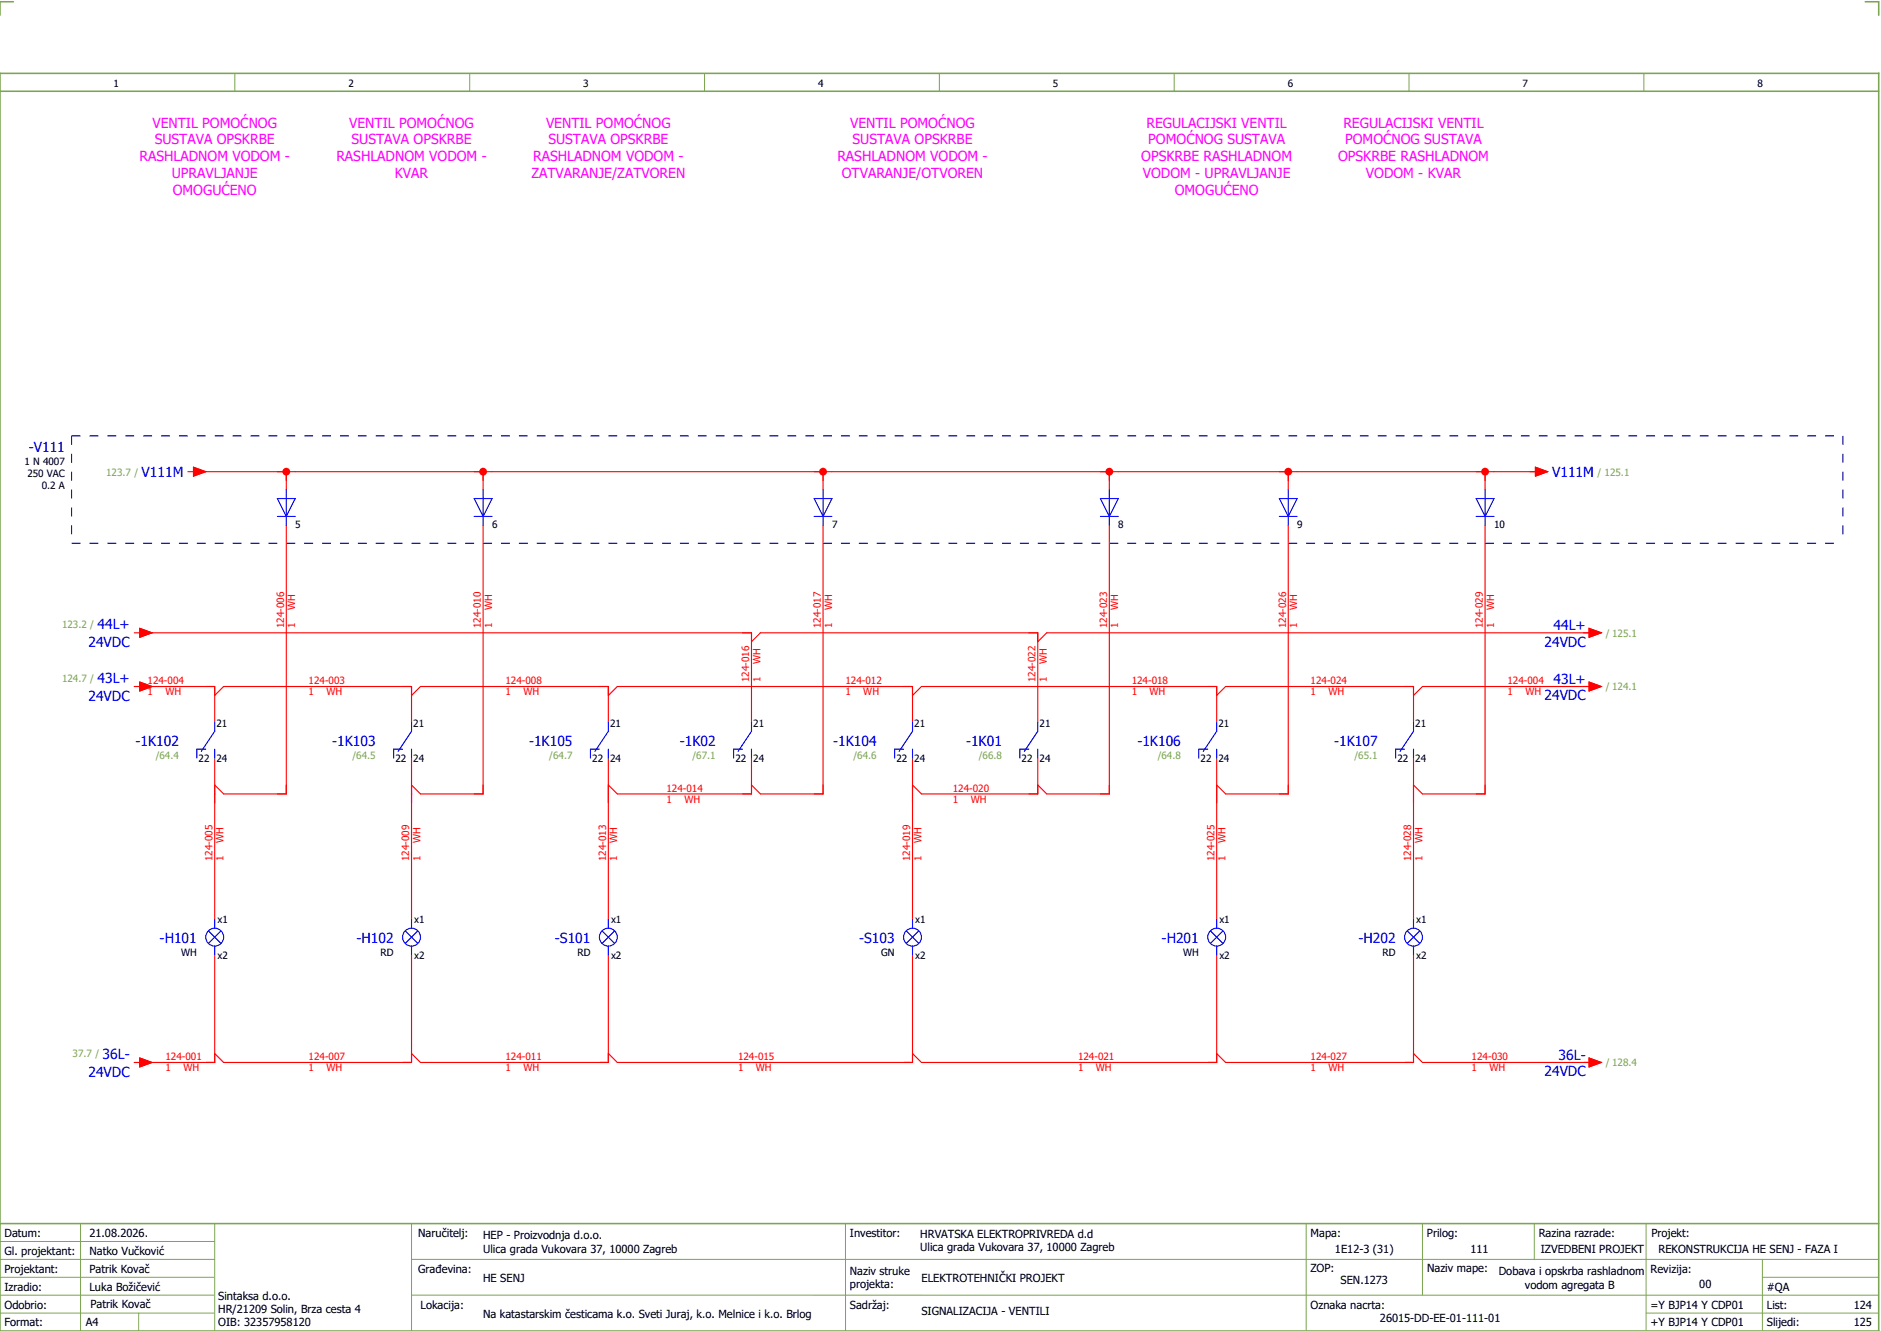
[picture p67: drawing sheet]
<svg xmlns="http://www.w3.org/2000/svg" width="421mm" height="297mm" viewBox="0 0 421 297" stroke-linecap="round" stroke-linejoin="round" font-family="sans-serif">
<defs><g id="words">
<g font-size="3.1" fill="#f0f">
<text x="34.1" y="28.5">VENTIL POMOĆNOG</text>
<text x="78.1" y="28.5">VENTIL POMOĆNOG</text>
<text x="122.1" y="28.5">VENTIL POMOĆNOG</text>
<text x="190.1" y="28.5">VENTIL POMOĆNOG</text>
<text x="256.3" y="28.5">REGULACIJSKI VENTIL</text>
<text x="300.3" y="28.5">REGULACIJSKI VENTIL</text>
<text x="34.6" y="32.3">SUSTAVA OPSKRBE</text>
<text x="78.6" y="32.3">SUSTAVA OPSKRBE</text>
<text x="122.6" y="32.3">SUSTAVA OPSKRBE</text>
<text x="190.6" y="32.3">SUSTAVA OPSKRBE</text>
<text x="256.7" y="32.3">POMOĆNOG SUSTAVA</text>
<text x="300.7" y="32.3">POMOĆNOG SUSTAVA</text>
<text x="31.2" y="36">RASHLADNOM VODOM -</text>
<text x="38.4" y="39.8">UPRAVLJANJE</text>
<text x="75.2" y="36">RASHLADNOM VODOM -</text>
<text x="88.3" y="39.8">KVAR</text>
<text x="118.8" y="39.8">ZATVARANJE/ZATVOREN</text>
<text x="119.2" y="36">RASHLADNOM VODOM -</text>
<text x="187.2" y="36">RASHLADNOM VODOM -</text>
<text x="188.2" y="39.8">OTVARANJE/OTVOREN</text>
<text x="255.1" y="36">OPSKRBE RASHLADNOM</text>
<text x="255.5" y="39.8">VODOM - UPRAVLJANJE</text>
<text x="299.1" y="36">OPSKRBE RASHLADNOM</text>
<text x="305.4" y="39.8">VODOM - KVAR</text>
<text x="38.6" y="43.5">OMOGUĆENO</text>
<text x="262.6" y="43.5">OMOGUĆENO</text>
</g>
<g font-size="3.1" fill="#00f">
<text x="6.4" y="101">-V111</text>
<text x="31.7" y="106.6">V111M</text>
<text x="347" y="106.6">V111M</text>
<text x="21.8" y="140.6">44L+</text>
<text x="347.3" y="140.8">44L+</text>
<text x="19.8" y="144.6">24VDC</text>
<text x="345.3" y="144.5">24VDC</text>
<text x="21.8" y="152.6">43L+</text>
<text x="347.3" y="152.8">43L+</text>
<text x="19.8" y="156.6">24VDC</text>
<text x="345.3" y="156.5">24VDC</text>
<text x="30.3" y="166.6">-1K102</text>
<text x="74.3" y="166.6">-1K103</text>
<text x="118.3" y="166.6">-1K105</text>
<text x="152" y="166.6">-1K02</text>
<text x="186.3" y="166.6">-1K104</text>
<text x="216" y="166.6">-1K01</text>
<text x="254.3" y="166.6">-1K106</text>
<text x="298.3" y="166.6">-1K107</text>
<text x="35.7" y="210.6">-H101</text>
<text x="79.7" y="210.6">-H102</text>
<text x="124.1" y="210.6">-S101</text>
<text x="192.1" y="210.6">-S103</text>
<text x="259.7" y="210.6">-H201</text>
<text x="303.7" y="210.6">-H202</text>
<text x="22.9" y="236.6">36L-</text>
<text x="348.4" y="236.8">36L-</text>
<text x="19.8" y="240.6">24VDC</text>
<text x="345.3" y="240.5">24VDC</text>
</g>
<g font-size="2.5">
<text x="1" y="276.4">Datum:</text>
<text x="1" y="280.4">Gl. projektant:</text>
<text x="20" y="276.4">21.08.2026.</text>
<text x="20" y="280.4">Natko Vučković</text>
<text x="93.5" y="276.4">Naručitelj:</text>
<text x="108" y="276.9">HEP - Proizvodnja d.o.o.</text>
<text x="108" y="279.9">Ulica grada Vukovara 37, 10000 Zagreb</text>
<text x="190" y="276.4">Investitor:</text>
<text x="205.7" y="276.6">HRVATSKA ELEKTROPRIVREDA d.d</text>
<text x="205.7" y="279.6">Ulica grada Vukovara 37, 10000 Zagreb</text>
<text x="293" y="276.4">Mapa:</text>
<text x="298.4" y="279.9">1E12-3 (31)</text>
<text x="319" y="276.4">Prilog:</text>
<text x="328.7" y="279.9">111</text>
<text x="344" y="276.4">Razina razrade:</text>
<text x="344.4" y="279.9">IZVEDBENI PROJEKT</text>
<text x="369.2" y="276.3">Projekt:</text>
<text x="370.8" y="279.9">REKONSTRUKCIJA HE SENJ - FAZA I</text>
<text x="1" y="284.4">Projektant:</text>
<text x="20" y="284.4">Patrik Kovač</text>
<text x="93.5" y="284.4">Građevina:</text>
<text x="108" y="286.4">HE SENJ</text>
<text x="190" y="284.9">Naziv struke</text>
<text x="190" y="287.9">projekta:</text>
<text x="206" y="286.5">ELEKTROTEHNIČKI PROJEKT</text>
<text x="293" y="284.3">ZOP:</text>
<text x="299.7" y="286.9">SEN.1273</text>
<text x="319" y="284.3">Naziv mape:</text>
<text x="335.1" y="285">Dobava i opskrba rashladnom</text>
<text x="340.9" y="288">vodom agregata B</text>
<text x="369" y="284.4">Revizija:</text>
<text x="379.9" y="287.9">00</text>
<text x="1" y="288.4">Izradio:</text>
<text x="1" y="292.4">Odobrio:</text>
<text x="20" y="288.4">Luka Božičević</text>
<text x="20.2" y="292.3">Patrik Kovač</text>
<text x="48.8" y="290.4">Sintaksa d.o.o.</text>
<text x="48.8" y="293.4">HR/21209 Solin, Brza cesta 4</text>
<text x="94" y="292.4">Lokacija:</text>
<text x="190" y="292.4">Sadržaj:</text>
<text x="206" y="293.9">SIGNALIZACIJA - VENTILI</text>
<text x="293" y="292.4">Oznaka nacrta:</text>
<text x="369" y="292.4">=Y BJP14 Y CDP01</text>
<text x="395" y="292.4">List:</text>
<text x="395" y="288.4">#QA</text>
<text x="414.4" y="292.4">124</text>
<text x="1" y="296.4">Format:</text>
<text x="19.2" y="296.4">A4</text>
<text x="48.8" y="296.4">OIB: 32357958120</text>
<text x="108" y="294.4">Na katastarskim česticama k.o. Sveti Juraj, k.o. Melnice i k.o. Brlog</text>
<text x="308.5" y="295.4">26015-DD-EE-01-111-01</text>
<text x="369" y="296.4">+Y BJP14 Y CDP01</text>
<text x="395" y="296.4">Slijedi:</text>
<text x="414.4" y="296.4">125</text>
</g>
<g font-size="2.2">
<text x="25.4" y="19.4">1</text>
<text x="77.9" y="19.4">2</text>
<text x="130.4" y="19.4">3</text>
<text x="182.9" y="19.4">4</text>
<text x="235.4" y="19.4">5</text>
<text x="287.9" y="19.4">6</text>
<text x="340.4" y="19.4">7</text>
<text x="392.9" y="19.4">8</text>
<text x="5.5" y="103.9">1 N 4007</text>
<text x="6.1" y="106.6">250 VAC</text>
<text x="9.3" y="109.3">0.2 A</text>
<text x="66" y="117.9">5</text>
<text x="110" y="117.9">6</text>
<text x="186" y="117.9">7</text>
<text x="250" y="117.9">8</text>
<text x="290" y="117.9">9</text>
<text x="334" y="117.9">10</text>
<text x="48.4" y="162.3">21</text>
<text x="92.4" y="162.3">21</text>
<text x="136.4" y="162.3">21</text>
<text x="168.4" y="162.3">21</text>
<text x="204.4" y="162.3">21</text>
<text x="232.4" y="162.3">21</text>
<text x="272.4" y="162.3">21</text>
<text x="316.4" y="162.3">21</text>
<text x="44.4" y="170.2">22</text>
<text x="48.4" y="170.2">24</text>
<text x="88.4" y="170.2">22</text>
<text x="92.4" y="170.2">24</text>
<text x="132.4" y="170.2">22</text>
<text x="136.4" y="170.2">24</text>
<text x="164.4" y="170.2">22</text>
<text x="168.4" y="170.2">24</text>
<text x="200.4" y="170.2">22</text>
<text x="204.4" y="170.2">24</text>
<text x="228.4" y="170.2">22</text>
<text x="232.4" y="170.2">24</text>
<text x="268.4" y="170.2">22</text>
<text x="272.4" y="170.2">24</text>
<text x="312.4" y="170.2">22</text>
<text x="316.4" y="170.2">24</text>
<text x="48.6" y="206.3">x1</text>
<text x="92.6" y="206.3">x1</text>
<text x="136.6" y="206.3">x1</text>
<text x="204.6" y="206.3">x1</text>
<text x="272.6" y="206.3">x1</text>
<text x="316.6" y="206.3">x1</text>
<text x="40.5" y="213.5">WH</text>
<text x="48.6" y="214.2">x2</text>
<text x="85.1" y="213.5">RD</text>
<text x="92.6" y="214.2">x2</text>
<text x="129.1" y="213.5">RD</text>
<text x="136.6" y="214.2">x2</text>
<text x="197" y="213.5">GN</text>
<text x="204.6" y="214.2">x2</text>
<text x="264.5" y="213.5">WH</text>
<text x="272.6" y="214.2">x2</text>
<text x="309.1" y="213.5">RD</text>
<text x="316.6" y="214.2">x2</text>
</g>
<g font-size="2.2" fill="#7ca552">
<text x="23.7" y="106.3">123.7 /</text>
<text x="357.1" y="106.3">/ 125.1</text>
<text x="13.9" y="140.3">123.2 /</text>
<text x="359" y="142.3">/ 125.1</text>
<text x="13.9" y="152.3">124.7 /</text>
<text x="359" y="154.3">/ 124.1</text>
<text x="34.8" y="169.5">/64.4</text>
<text x="78.8" y="169.5">/64.5</text>
<text x="122.8" y="169.5">/64.7</text>
<text x="154.8" y="169.5">/67.1</text>
<text x="190.8" y="169.5">/64.6</text>
<text x="218.8" y="169.5">/66.8</text>
<text x="258.8" y="169.5">/64.8</text>
<text x="302.8" y="169.5">/65.1</text>
<text x="16.2" y="236.3">37.7 /</text>
<text x="359" y="238.3">/ 128.4</text>
</g>
<g font-size="2.2" fill="#f00">
<text x="66" y="136.4" transform="rotate(-90 66 136.4)">WH</text>
<text x="110" y="136.4" transform="rotate(-90 110 136.4)">WH</text>
<text x="186" y="136.4" transform="rotate(-90 186 136.4)">WH</text>
<text x="250" y="136.4" transform="rotate(-90 250 136.4)">WH</text>
<text x="290" y="136.4" transform="rotate(-90 290 136.4)">WH</text>
<text x="334" y="136.4" transform="rotate(-90 334 136.4)">WH</text>
<text x="63.5" y="140.4" transform="rotate(-90 63.5 140.4)">124-006</text>
<text x="66" y="140.4" transform="rotate(-90 66 140.4)">1</text>
<text x="107.5" y="140.4" transform="rotate(-90 107.5 140.4)">124-010</text>
<text x="110" y="140.4" transform="rotate(-90 110 140.4)">1</text>
<text x="183.5" y="140.4" transform="rotate(-90 183.5 140.4)">124-017</text>
<text x="186" y="140.4" transform="rotate(-90 186 140.4)">1</text>
<text x="247.5" y="140.4" transform="rotate(-90 247.5 140.4)">124-023</text>
<text x="250" y="140.4" transform="rotate(-90 250 140.4)">1</text>
<text x="287.5" y="140.4" transform="rotate(-90 287.5 140.4)">124-026</text>
<text x="290" y="140.4" transform="rotate(-90 290 140.4)">1</text>
<text x="331.5" y="140.4" transform="rotate(-90 331.5 140.4)">124-029</text>
<text x="334" y="140.4" transform="rotate(-90 334 140.4)">1</text>
<text x="170" y="148.4" transform="rotate(-90 170 148.4)">WH</text>
<text x="234" y="148.4" transform="rotate(-90 234 148.4)">WH</text>
<text x="33" y="152.9">124-004</text>
<text x="33" y="155.4">1</text>
<text x="37" y="155.4">WH</text>
<text x="69" y="152.9">124-003</text>
<text x="69" y="155.4">1</text>
<text x="73" y="155.4">WH</text>
<text x="113" y="152.9">124-008</text>
<text x="113" y="155.4">1</text>
<text x="117" y="155.4">WH</text>
<text x="167.5" y="152.4" transform="rotate(-90 167.5 152.4)">124-016</text>
<text x="170" y="152.4" transform="rotate(-90 170 152.4)">1</text>
<text x="189" y="152.9">124-012</text>
<text x="189" y="155.4">1</text>
<text x="193" y="155.4">WH</text>
<text x="231.5" y="152.4" transform="rotate(-90 231.5 152.4)">124-022</text>
<text x="234" y="152.4" transform="rotate(-90 234 152.4)">1</text>
<text x="253" y="152.9">124-018</text>
<text x="253" y="155.4">1</text>
<text x="257" y="155.4">WH</text>
<text x="293" y="152.9">124-024</text>
<text x="293" y="155.4">1</text>
<text x="297" y="155.4">WH</text>
<text x="337" y="152.9">124-004</text>
<text x="337" y="155.4">1</text>
<text x="341" y="155.4">WH</text>
<text x="149" y="176.9">124-014</text>
<text x="149" y="179.4">1</text>
<text x="153" y="179.4">WH</text>
<text x="213" y="176.9">124-020</text>
<text x="213" y="179.4">1</text>
<text x="217" y="179.4">WH</text>
<text x="50" y="188.4" transform="rotate(-90 50 188.4)">WH</text>
<text x="94" y="188.4" transform="rotate(-90 94 188.4)">WH</text>
<text x="138" y="188.4" transform="rotate(-90 138 188.4)">WH</text>
<text x="206" y="188.4" transform="rotate(-90 206 188.4)">WH</text>
<text x="274" y="188.4" transform="rotate(-90 274 188.4)">WH</text>
<text x="318" y="188.4" transform="rotate(-90 318 188.4)">WH</text>
<text x="47.5" y="192.4" transform="rotate(-90 47.5 192.4)">124-005</text>
<text x="50" y="192.4" transform="rotate(-90 50 192.4)">1</text>
<text x="91.5" y="192.4" transform="rotate(-90 91.5 192.4)">124-009</text>
<text x="94" y="192.4" transform="rotate(-90 94 192.4)">1</text>
<text x="135.5" y="192.4" transform="rotate(-90 135.5 192.4)">124-013</text>
<text x="138" y="192.4" transform="rotate(-90 138 192.4)">1</text>
<text x="203.5" y="192.4" transform="rotate(-90 203.5 192.4)">124-019</text>
<text x="206" y="192.4" transform="rotate(-90 206 192.4)">1</text>
<text x="271.5" y="192.4" transform="rotate(-90 271.5 192.4)">124-025</text>
<text x="274" y="192.4" transform="rotate(-90 274 192.4)">1</text>
<text x="315.5" y="192.4" transform="rotate(-90 315.5 192.4)">124-028</text>
<text x="318" y="192.4" transform="rotate(-90 318 192.4)">1</text>
<text x="37" y="236.9">124-001</text>
<text x="37" y="239.4">1</text>
<text x="41" y="239.4">WH</text>
<text x="69" y="236.9">124-007</text>
<text x="69" y="239.4">1</text>
<text x="73" y="239.4">WH</text>
<text x="113" y="236.9">124-011</text>
<text x="113" y="239.4">1</text>
<text x="117" y="239.4">WH</text>
<text x="165" y="236.9">124-015</text>
<text x="165" y="239.4">1</text>
<text x="169" y="239.4">WH</text>
<text x="241" y="236.9">124-021</text>
<text x="241" y="239.4">1</text>
<text x="245" y="239.4">WH</text>
<text x="293" y="236.9">124-027</text>
<text x="293" y="239.4">1</text>
<text x="297" y="239.4">WH</text>
<text x="329" y="236.9">124-030</text>
<text x="329" y="239.4">1</text>
<text x="333" y="239.4">WH</text>
</g>
</g></defs>
<path d="M0 16.4h420v281h-420zM3 .4h-3v3M417 .4h3v3M0 20.4h420M0 273.4h420" fill="none" stroke="#7ca552" stroke-width=".35"/>
<g fill="none" stroke="#7ca552" stroke-width=".22">
<path d="M52.5 16.4v4M105 16.4v4M157.5 16.4v4M210 16.4v4M262.5 16.4v4M315 16.4v4M367.5 16.4v4M0 277.4h48M18 273.4v24M48 273.4v24M92 273.4v24M189 273.4v24"/>
<path d="M292 273.4v23.8M318 273.4v16M343 273.4v8M368 273.4v23.8M0 281.4h48M0 285.4h47.8M0 293.4h47.8M31 293.4v4M47.8 289.4h-47.8M92 281.4h328M92 289.4h328M368 293.4h52"/>
<path d="M394 285.4h26M394 281.4v15.8"/>
</g>
<g fill="none" stroke="#f00" stroke-width=".25">
<path d="M44 105.4h20v4M64 117.4v60h-14M66 105.4h118v4M108 117.4v60h-14M108 105.4v4M184 117.4v60h-14l-2-2M186 105.4h62v4M248 117.4v60h-14M250 105.4h38v4M288 117.4v60h-14M290 105.4h42v4M332 117.4v60h-14"/>
<path d="M334 105.4h10M32 153.4h16v8M32 141.4h136v20M48 155.4l2-2h42v8M92 155.4l2-2h42v8M136 155.4l2-2h66v8M168 143.4l2-2h62v20M204 155.4l2-2h66v8M234 141.4h122M272 155.4l2-2h42v8M356 153.4h-38l-2 2M48 169.4v36"/>
<path d="M92 169.4v36M136 169.4v36M168 169.4v8h-30l-2-2M204 169.4v36M232 169.4v8h-26l-2-2M272 169.4v36M316 169.4v36M48 213.4v24h-16M92 213.4v24h-42l-2-2M136 213.4v24h-42l-2-2M204 213.4v24h-66l-2-2M272 213.4v24h-66l-2-2"/>
<path d="M316 213.4v24h-42l-2-2M316 235.4l2 2h38"/>
</g>
<circle cx="108" cy="105.4" r=".88" fill="#f00"/>
<path d="M182 105.4h4M184 105.4v2" fill="none" stroke="#f00" stroke-width=".25"/>
<circle cx="184" cy="105.4" r=".87" fill="#f00"/>
<path d="M246 105.4h4M248 105.4v2" fill="none" stroke="#f00" stroke-width=".25"/>
<circle cx="248" cy="105.4" r=".87" fill="#f00"/>
<path d="M286 105.4h4M288 105.4v2" fill="none" stroke="#f00" stroke-width=".25"/>
<circle cx="288" cy="105.4" r=".87" fill="#f00"/>
<path d="M330 105.4h4M332 105.4v2" fill="none" stroke="#f00" stroke-width=".25"/>
<circle cx="332" cy="105.4" r=".88" fill="#f00"/>
<path d="M62 105.4h4M64 105.4v2" fill="none" stroke="#f00" stroke-width=".25"/>
<circle cx="64" cy="105.4" r=".88" fill="#f00"/>
<g fill="none" stroke="#f00" stroke-width=".25">
<path d="M42 105.4h1.2M43.2 104.4l2.8 1-2.8 1zM342 105.4h1.2M343.2 104.4l2.8 1-2.8 1zM30 141.4h1.3M30 153.4h1.3M31.3 140.4l2.7 1-2.7 1zM31.3 152.4l2.7 1-2.7 1zM230 141.4h2v2l2-2M354 141.4h1.3M354 153.4h1.3M355.3 140.4l2.7 1-2.7 1z"/>
<path d="M355.3 152.4l2.7 1-2.7 1zM50 177.4l-2-2v4M64 175.4v2h-2M94 177.4l-2-2v4M108 175.4v2h-2M230 177.4h2v-2l2 2M248 175.4v2h-2M274 177.4l-2-2v4M288 175.4v2h-2M318 177.4l-2-2v4M332 175.4v2h-2M30 237.4h1.3"/>
<path d="M31.3 236.4l2.7 1-2.7 1zM354 237.4h1.3M355.3 236.4l2.7 1-2.7 1z"/>
</g>
<g fill="none" stroke="#00f" stroke-width=".25">
<path d="M62 111.4h4l-2 4zM62 115.4h4M64 109.4v8M106 115.4h4M106 111.4h4l-2 4zM108 109.4v8M182 115.4h4M182 111.4h4l-2 4zM184 109.4v8M246 115.4h4M246 111.4h4l-2 4zM248 109.4v8"/>
<path d="M286 115.4h4M286 111.4h4l-2 4zM288 109.4v8M330 115.4h4M330 111.4h4l-2 4zM332 109.4v8M46 167.4h-2v2M48 167.4v2M48 161.4v2l-3 4.5M90 167.4h-2v2M92 167.4v2M92 161.4v2l-3 4.5"/>
<path d="M134 167.4h-2v2M136 167.4v2M136 161.4v2l-3 4.5M166 167.4h-2v2M168 167.4v2M168 161.4v2l-3 4.5M202 167.4h-2v2M204 167.4v2M204 161.4v2l-3 4.5M230 167.4h-2v2M232 167.4v2M232 161.4v2l-3 4.5"/>
<path d="M270 167.4h-2v2M272 167.4v2M272 161.4v2l-3 4.5M314 167.4h-2v2M316 167.4v2M316 161.4v2l-3 4.5M46.6 208l2.8 2.8M48 205.4v2M48 211.4v2M49.4 208l-2.8 2.8M90.6 208l2.8 2.8M92 205.4v2"/>
<path d="M92 211.4v2M93.4 208l-2.8 2.8M134.6 208l2.8 2.8M136 205.4v2M136 211.4v2M137.4 208l-2.8 2.8M202.6 208l2.8 2.8M204 205.4v2M204 211.4v2M205.4 208l-2.8 2.8M270.6 208l2.8 2.8M272 205.4v2"/>
<path d="M272 211.4v2M273.4 208l-2.8 2.8M314.6 208l2.8 2.8M316 205.4v2M316 211.4v2M317.4 208l-2.8 2.8"/>
<circle cx="48" cy="209.4" r="2"/>
<circle cx="92" cy="209.4" r="2"/>
<circle cx="136" cy="209.4" r="2"/>
<circle cx="204" cy="209.4" r="2"/>
<circle cx="272" cy="209.4" r="2"/>
<circle cx="316" cy="209.4" r="2"/>
</g>
<path d="M16 97.4h396M16 97.4v24M412 97.4v24M16 121.4h396" fill="none" stroke="#00f" stroke-width=".25" stroke-dasharray="2 2" stroke-linecap="butt"/>
<g fill="#f00" stroke="#f00" stroke-width=".22">
<path d="M31.3 236.4l2.7 1-2.7 1z"/>
<path d="M355.3 236.4l2.7 1-2.7 1z"/>
<path d="M355.3 152.4l2.7 1-2.7 1z"/>
<path d="M31.3 152.4l2.7 1-2.7 1z"/>
<path d="M343.2 104.4l2.8 1-2.8 1z"/>
<path d="M43.2 104.4l2.8 1-2.8 1z"/>
<path d="M31.3 140.4l2.7 1-2.7 1z"/>
<path d="M355.3 140.4l2.7 1-2.7 1z"/>
</g>
<use href="#words"/>
</svg>
